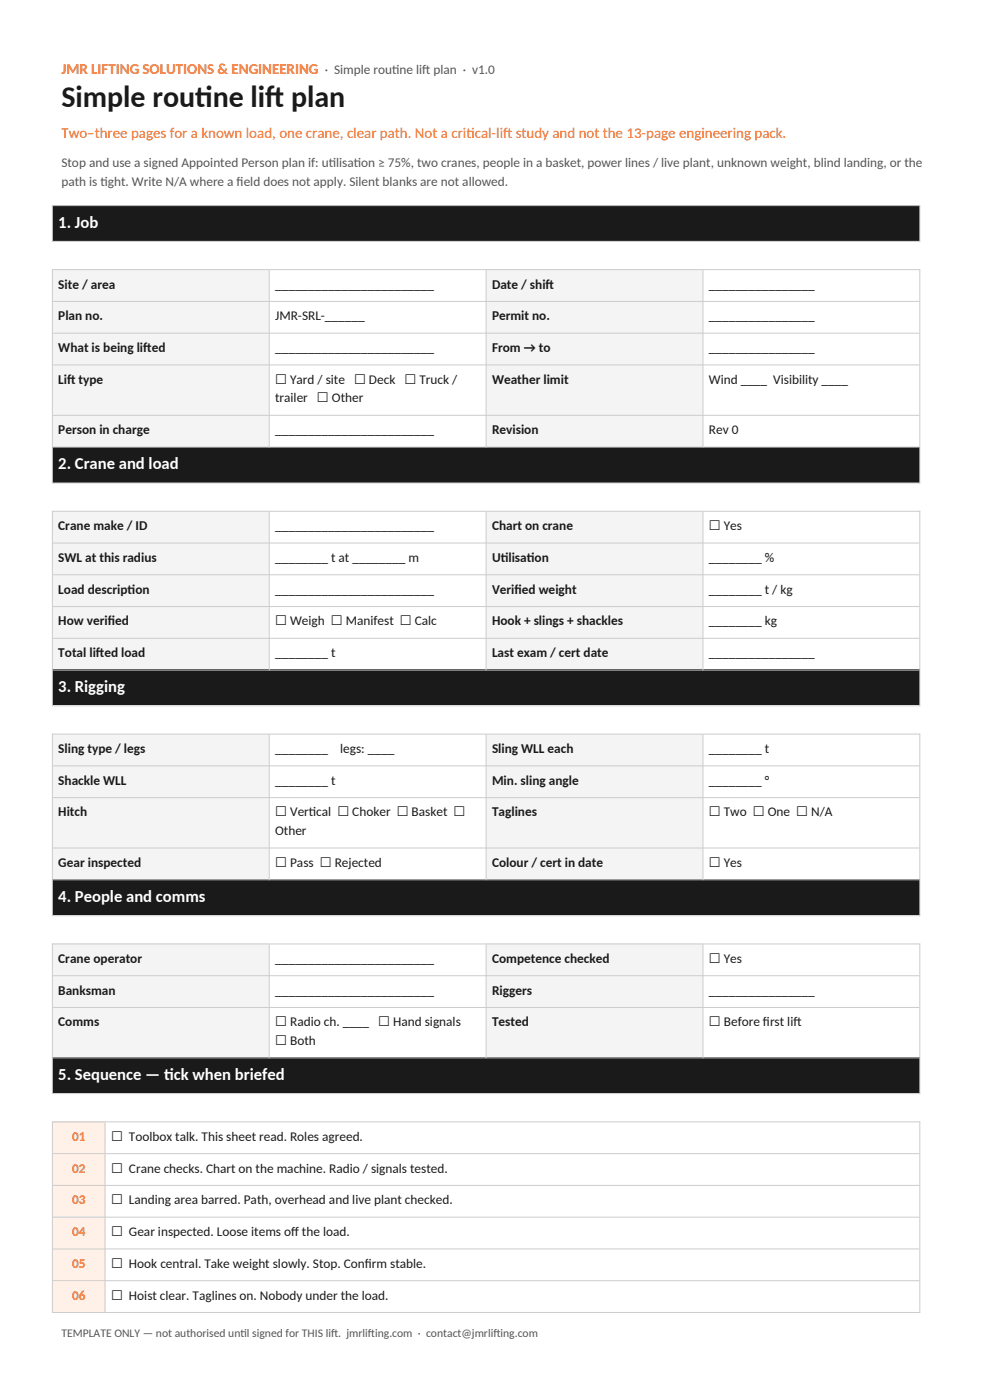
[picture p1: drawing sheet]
<svg xmlns="http://www.w3.org/2000/svg" width="210mm" height="297mm" viewBox="0 0 210 297" stroke-linecap="round" stroke-linejoin="round" font-family="sans-serif">
<defs><g id="words">
<g font-size="6.3" fill="#1a1a1a">
<text x="13" y="22.6">Simple rout</text>
<text x="41.4" y="22.6">ine lif</text>
<text x="56.3" y="22.6">t plan</text>
</g>
<g font-size="3.5" fill="#fff">
<text x="12.4" y="48.3">1. Job</text>
<text x="12.4" y="99.5">2. Crane and load</text>
<text x="12.4" y="146.8">3. Rigging</text>
<text x="12.4" y="191.3">4. People and comms</text>
<text x="12.4" y="229.1">5. Sequence — t</text>
<text x="34.8" y="229.1">ick when briefed</text>
</g>
<g font-size="3.2" fill="#ff6a1a">
<text x="13" y="15.7">JMR LIFTING SOLUTIONS &amp; ENGINEERING</text>
<text x="13" y="29.2">Two–three pages for a known load, one crane, clear path. Not a crit</text>
<text x="98.9" y="29.2">ical-lif</text>
<text x="106.7" y="29.2">t study and not the 13-page engineering pack.</text>
</g>
<g font-size="2.8" fill="#555">
<text x="68.9" y="15.7">· Simple rout</text>
<text x="83.2" y="15.7">ine lif</text>
<text x="89.6" y="15.7">t plan · v1.0</text>
<text x="13" y="35.5">Stop and use a signed Appointed Person plan if: ut</text>
<text x="69.7" y="35.5">ilisat</text>
<text x="75.1" y="35.5">ion ≥ 75%, two cranes, people in a basket, power lines / live plant, unknown weight, blind landing, or the</text>
<text x="13" y="39.4">path is t</text>
<text x="21.3" y="39.4">ight. Write N/A where a f</text>
<text x="50.2" y="39.4">ield does not apply. Silent blanks are not allowed.</text>
</g>
<g font-size="2.8" fill="#1a1a1a">
<text x="12.4" y="61.2">Site / area</text>
<text x="58.4" y="61.2">________________________</text>
<text x="104.4" y="61.2">Date / shif</text>
<text x="115.7" y="61.2">t</text>
<text x="150.4" y="61.2">________________</text>
<text x="12.4" y="67.9">Plan no.</text>
<text x="58.4" y="67.9">JMR-SRL-______</text>
<text x="104.4" y="67.9">Permit no.</text>
<text x="150.4" y="67.9">________________</text>
<text x="12.4" y="74.7">What is being lif</text>
<text x="30.4" y="74.7">ted</text>
<text x="58.4" y="74.7">________________________</text>
<text x="104.4" y="74.7">From → to</text>
<text x="150.4" y="74.7">________________</text>
<text x="12.4" y="81.4">Lif</text>
<text x="14.2" y="81.4">t type</text>
<text x="58.4" y="81.4">☐ Yard / site ☐ Deck ☐ Truck /</text>
<text x="104.4" y="81.4">Weather limit</text>
<text x="150.4" y="81.4">Wind ____ Visibility ____</text>
<text x="58.4" y="85.4">trailer ☐ Other</text>
<text x="12.4" y="92.1">Person in charge</text>
<text x="58.4" y="92.1">________________________</text>
<text x="104.4" y="92.1">Revision</text>
<text x="150.4" y="92.1">Rev 0</text>
<text x="12.4" y="112.4">Crane make / ID</text>
<text x="58.4" y="112.4">________________________</text>
<text x="104.4" y="112.4">Chart on crane</text>
<text x="150.4" y="112.4">☐ Yes</text>
<text x="12.4" y="119.2">SWL at this radius</text>
<text x="58.4" y="119.2">________ t at ________ m</text>
<text x="104.4" y="119.2">Ut</text>
<text x="106.2" y="119.2">ilisat</text>
<text x="111.8" y="119.2">ion</text>
<text x="150.4" y="119.2">________ %</text>
<text x="12.4" y="125.9">Load descript</text>
<text x="27.1" y="125.9">ion</text>
<text x="58.4" y="125.9">________________________</text>
<text x="104.4" y="125.9">Verif</text>
<text x="109.2" y="125.9">ied weight</text>
<text x="150.4" y="125.9">________ t / kg</text>
<text x="12.4" y="132.7">How verif</text>
<text x="22.8" y="132.7">ied</text>
<text x="58.4" y="132.7">☐ Weigh ☐ Manifest ☐ Calc</text>
<text x="104.4" y="132.7">Hook + slings + shackles</text>
<text x="150.4" y="132.7">________ kg</text>
<text x="12.4" y="139.4">Total lif</text>
<text x="20.4" y="139.4">ted load</text>
<text x="58.4" y="139.4">________ t</text>
<text x="104.4" y="139.4">Last exam / cert date</text>
<text x="150.4" y="139.4">________________</text>
<text x="12.4" y="159.7">Sling type / legs</text>
<text x="58.4" y="159.7">________</text>
<text x="72.2" y="159.7">legs: ____</text>
<text x="104.4" y="159.7">Sling WLL each</text>
<text x="150.4" y="159.7">________ t</text>
<text x="12.4" y="166.5">Shackle WLL</text>
<text x="58.4" y="166.5">________ t</text>
<text x="104.4" y="166.5">Min. sling angle</text>
<text x="150.4" y="166.5">________ °</text>
<text x="12.4" y="173.2">Hitch</text>
<text x="58.4" y="173.2">☐ Vert</text>
<text x="65.5" y="173.2">ical ☐ Choker ☐ Basket ☐</text>
<text x="104.4" y="173.2">Taglines</text>
<text x="150.4" y="173.2">☐ Two ☐ One ☐ N/A</text>
<text x="58.4" y="177.2">Other</text>
<text x="12.4" y="183.9">Gear inspected</text>
<text x="58.4" y="183.9">☐ Pass ☐ Rejected</text>
<text x="104.4" y="183.9">Colour / cert in date</text>
<text x="150.4" y="183.9">☐ Yes</text>
<text x="12.4" y="204.2">Crane operator</text>
<text x="58.4" y="204.2">________________________</text>
<text x="104.4" y="204.2">Competence checked</text>
<text x="150.4" y="204.2">☐ Yes</text>
<text x="12.4" y="211">Banksman</text>
<text x="58.4" y="211">________________________</text>
<text x="104.4" y="211">Riggers</text>
<text x="150.4" y="211">________________</text>
<text x="12.4" y="217.7">Comms</text>
<text x="58.4" y="217.7">☐ Radio ch. ____ ☐ Hand signals</text>
<text x="58.4" y="221.7">☐ Both</text>
<text x="104.4" y="217.7">Tested</text>
<text x="150.4" y="217.7">☐ Before f</text>
<text x="161.9" y="217.7">irst lif</text>
<text x="168.3" y="217.7">t</text>
<text x="23.5" y="242">☐ Toolbox talk. This sheet read. Roles agreed.</text>
<text x="23.5" y="248.7">☐ Crane checks. Chart on the machine. Radio / signals tested.</text>
<text x="23.5" y="255.5">☐ Landing area barred. Path, overhead and live plant checked.</text>
<text x="23.5" y="262.2">☐ Gear inspected. Loose items of</text>
<text x="61.8" y="262.2">f the load.</text>
<text x="23.5" y="269">☐ Hook central. Take weight slowly. Stop. Conf</text>
<text x="77.4" y="269">irm stable.</text>
<text x="23.5" y="275.7">☐ Hoist clear. Taglines on. Nobody under the load.</text>
</g>
<g font-size="2.8" fill="#ff6a1a">
<text x="15.3" y="242">01</text>
<text x="15.3" y="248.7">02</text>
<text x="15.3" y="255.5">03</text>
<text x="15.3" y="262.2">04</text>
<text x="15.3" y="269">05</text>
<text x="15.3" y="275.7">06</text>
</g>
<g font-size="2.5" fill="#555">
<text x="13" y="283.6">TEMPLATE ONLY — not authorised unt</text>
<text x="51" y="283.6">il signed for THIS lif</text>
<text x="70.2" y="283.6">t. jmrlif</text>
<text x="78.1" y="283.6">ting.com · contact@jmrlif</text>
<text x="104.7" y="283.6">ting.com</text>
</g>
</g></defs>
<path d="M11.1 43.5h184v7.6h-184z" fill-rule="evenodd" fill="#1a1a1a"/>
<g fill="#f4f4f4">
<path d="M11.1 57.1h46v6.7h-46z" fill-rule="evenodd"/>
<path d="M103.1 57.1h46v6.7h-46z" fill-rule="evenodd"/>
<path d="M11.1 63.9h46v6.7h-46z" fill-rule="evenodd"/>
<path d="M103.1 63.9h46v6.7h-46z" fill-rule="evenodd"/>
<path d="M11.1 70.6h46v6.7h-46z" fill-rule="evenodd"/>
<path d="M103.1 70.6h46v6.7h-46z" fill-rule="evenodd"/>
<path d="M11.1 77.3h46v10.7h-46z" fill-rule="evenodd"/>
<path d="M103.1 77.3h46v10.7h-46z" fill-rule="evenodd"/>
<path d="M11.1 88h46v6.7h-46z" fill-rule="evenodd"/>
<path d="M103.1 88h46v6.7h-46z" fill-rule="evenodd"/>
</g>
<path d="M11.1 94.8h184v7.6h-184z" fill-rule="evenodd" fill="#1a1a1a"/>
<g fill="#f4f4f4">
<path d="M11.1 108.4h46v6.7h-46z" fill-rule="evenodd"/>
<path d="M103.1 108.4h46v6.7h-46z" fill-rule="evenodd"/>
<path d="M11.1 115.1h46v6.7h-46z" fill-rule="evenodd"/>
<path d="M103.1 115.1h46v6.7h-46z" fill-rule="evenodd"/>
<path d="M11.1 121.8h46v6.8h-46z" fill-rule="evenodd"/>
<path d="M103.1 121.8h46v6.8h-46z" fill-rule="evenodd"/>
<path d="M11.1 128.6h46v6.7h-46z" fill-rule="evenodd"/>
<path d="M103.1 128.6h46v6.7h-46z" fill-rule="evenodd"/>
<path d="M11.1 135.3h46v6.7h-46z" fill-rule="evenodd"/>
<path d="M103.1 135.3h46v6.7h-46z" fill-rule="evenodd"/>
</g>
<path d="M11.1 142.1h184v7.5h-184z" fill-rule="evenodd" fill="#1a1a1a"/>
<g fill="#f4f4f4">
<path d="M11.1 155.6h46v6.8h-46z" fill-rule="evenodd"/>
<path d="M103.1 155.6h46v6.8h-46z" fill-rule="evenodd"/>
<path d="M11.1 162.4h46v6.7h-46z" fill-rule="evenodd"/>
<path d="M103.1 162.4h46v6.7h-46z" fill-rule="evenodd"/>
<path d="M11.1 169.1h46v10.7h-46z" fill-rule="evenodd"/>
<path d="M103.1 169.1h46v10.7h-46z" fill-rule="evenodd"/>
<path d="M11.1 179.8h46v6.7h-46z" fill-rule="evenodd"/>
<path d="M103.1 179.8h46v6.7h-46z" fill-rule="evenodd"/>
</g>
<path d="M11.1 186.5h184v7.7h-184z" fill-rule="evenodd" fill="#1a1a1a"/>
<g fill="#f4f4f4">
<path d="M11.1 200.2h46v6.7h-46z" fill-rule="evenodd"/>
<path d="M103.1 200.2h46v6.7h-46z" fill-rule="evenodd"/>
<path d="M11.1 206.9h46v6.7h-46z" fill-rule="evenodd"/>
<path d="M103.1 206.9h46v6.7h-46z" fill-rule="evenodd"/>
<path d="M11.1 213.6h46v10.7h-46z" fill-rule="evenodd"/>
<path d="M103.1 213.6h46v10.7h-46z" fill-rule="evenodd"/>
</g>
<path d="M11.1 224.3h184v7.6h-184z" fill-rule="evenodd" fill="#1a1a1a"/>
<g fill="#fff1e8">
<path d="M11.1 237.9h11.2v6.7h-11.2z" fill-rule="evenodd"/>
<path d="M11.1 244.7h11.2v6.7h-11.2z" fill-rule="evenodd"/>
<path d="M11.1 251.4h11.2v6.7h-11.2z" fill-rule="evenodd"/>
<path d="M11.1 258.1h11.2v6.7h-11.2z" fill-rule="evenodd"/>
<path d="M11.1 264.9h11.2v6.7h-11.2z" fill-rule="evenodd"/>
<path d="M11.1 271.6h11.2v6.7h-11.2z" fill-rule="evenodd"/>
</g>
<path d="M11.1 43.5h184v7.6h-184z" fill-rule="evenodd" fill="#1a1a1a"/>
<g fill="#f4f4f4">
<path d="M11.1 57.1h46v6.7h-46z" fill-rule="evenodd"/>
<path d="M103.1 57.1h46v6.7h-46z" fill-rule="evenodd"/>
<path d="M11.1 63.9h46v6.7h-46z" fill-rule="evenodd"/>
<path d="M103.1 63.9h46v6.7h-46z" fill-rule="evenodd"/>
<path d="M11.1 70.6h46v6.7h-46z" fill-rule="evenodd"/>
<path d="M103.1 70.6h46v6.7h-46z" fill-rule="evenodd"/>
<path d="M11.1 77.3h46v10.7h-46z" fill-rule="evenodd"/>
<path d="M103.1 77.3h46v10.7h-46z" fill-rule="evenodd"/>
<path d="M11.1 88h46v6.7h-46z" fill-rule="evenodd"/>
<path d="M103.1 88h46v6.7h-46z" fill-rule="evenodd"/>
</g>
<path d="M11.1 94.8h184v7.6h-184z" fill-rule="evenodd" fill="#1a1a1a"/>
<g fill="#f4f4f4">
<path d="M11.1 108.4h46v6.7h-46z" fill-rule="evenodd"/>
<path d="M103.1 108.4h46v6.7h-46z" fill-rule="evenodd"/>
<path d="M11.1 115.1h46v6.7h-46z" fill-rule="evenodd"/>
<path d="M103.1 115.1h46v6.7h-46z" fill-rule="evenodd"/>
<path d="M11.1 121.8h46v6.8h-46z" fill-rule="evenodd"/>
<path d="M103.1 121.8h46v6.8h-46z" fill-rule="evenodd"/>
<path d="M11.1 128.6h46v6.7h-46z" fill-rule="evenodd"/>
<path d="M103.1 128.6h46v6.7h-46z" fill-rule="evenodd"/>
<path d="M11.1 135.3h46v6.7h-46z" fill-rule="evenodd"/>
<path d="M103.1 135.3h46v6.7h-46z" fill-rule="evenodd"/>
</g>
<path d="M11.1 142.1h184v7.5h-184z" fill-rule="evenodd" fill="#1a1a1a"/>
<g fill="#f4f4f4">
<path d="M11.1 155.6h46v6.8h-46z" fill-rule="evenodd"/>
<path d="M103.1 155.6h46v6.8h-46z" fill-rule="evenodd"/>
<path d="M11.1 162.4h46v6.7h-46z" fill-rule="evenodd"/>
<path d="M103.1 162.4h46v6.7h-46z" fill-rule="evenodd"/>
<path d="M11.1 169.1h46v10.7h-46z" fill-rule="evenodd"/>
<path d="M103.1 169.1h46v10.7h-46z" fill-rule="evenodd"/>
<path d="M11.1 179.8h46v6.7h-46z" fill-rule="evenodd"/>
<path d="M103.1 179.8h46v6.7h-46z" fill-rule="evenodd"/>
</g>
<path d="M11.1 186.5h184v7.7h-184z" fill-rule="evenodd" fill="#1a1a1a"/>
<g fill="#f4f4f4">
<path d="M11.1 200.2h46v6.7h-46z" fill-rule="evenodd"/>
<path d="M103.1 200.2h46v6.7h-46z" fill-rule="evenodd"/>
<path d="M11.1 206.9h46v6.7h-46z" fill-rule="evenodd"/>
<path d="M103.1 206.9h46v6.7h-46z" fill-rule="evenodd"/>
<path d="M11.1 213.6h46v10.7h-46z" fill-rule="evenodd"/>
<path d="M103.1 213.6h46v10.7h-46z" fill-rule="evenodd"/>
</g>
<path d="M11.1 224.3h184v7.6h-184z" fill-rule="evenodd" fill="#1a1a1a"/>
<g fill="#fff1e8">
<path d="M11.1 237.9h11.2v6.7h-11.2z" fill-rule="evenodd"/>
<path d="M11.1 244.7h11.2v6.7h-11.2z" fill-rule="evenodd"/>
<path d="M11.1 251.4h11.2v6.7h-11.2z" fill-rule="evenodd"/>
<path d="M11.1 258.1h11.2v6.7h-11.2z" fill-rule="evenodd"/>
<path d="M11.1 264.9h11.2v6.7h-11.2z" fill-rule="evenodd"/>
<path d="M11.1 271.6h11.2v6.7h-11.2z" fill-rule="evenodd"/>
</g>
<g fill="none" stroke="#ccc" stroke-width=".21">
<path d="M11 43.6h184.2M11 51.2h184.2M11 57.2h184.2M11.1 43.5v7.8M11.1 57.1v45.5M57.1 57.3v37.6M103.1 57.3v37.6M149.1 57.3v37.6M195.1 43.5v7.8M195.1 57.1v45.5M11.2 63.9h183.8M11.2 70.7h183.8"/>
<path d="M11.2 77.4h183.8M11.2 88.1h183.8M11.2 94.8h183.8M11 102.5h184.2M11 108.5h184.2M11.1 108.4v41.4M11.2 115.2h183.8M57.1 108.5v33.7M103.1 108.5v33.7M149.1 108.5v33.7M195.1 108.4v41.4M11.2 121.9h183.8"/>
<path d="M11.2 128.7h183.8M11.2 135.4h183.8M11 149.7h184.2M11 155.7h184.2M11.1 155.6v38.7M11.2 142.2h183.8M57.1 155.8v30.9M103.1 155.8v30.9M149.1 155.8v30.9M195.1 155.6v38.7M11.2 162.5h183.8M11.2 169.2h183.8"/>
<path d="M11.2 179.9h183.8M11 194.3h184.2M11.2 186.6h183.8M11 200.3h184.2M11.1 200.2v31.9M11.2 207h183.8M11.2 213.7h183.8M57.1 200.3v24.2M103.1 200.3v24.2M149.1 200.3v24.2M195.1 200.2v31.9M11 232h184.2"/>
<path d="M11 238h184.2M11.1 237.9v40.6M11.2 224.4h183.8M22.3 238.1v40.2M195.1 237.9v40.6M11.2 244.7h183.8M11.2 251.5h183.8M11.2 258.2h183.8M11 278.4h184.2M11.2 265h183.8M11.2 271.7h183.8"/>
</g>
<use href="#words"/>
</svg>
